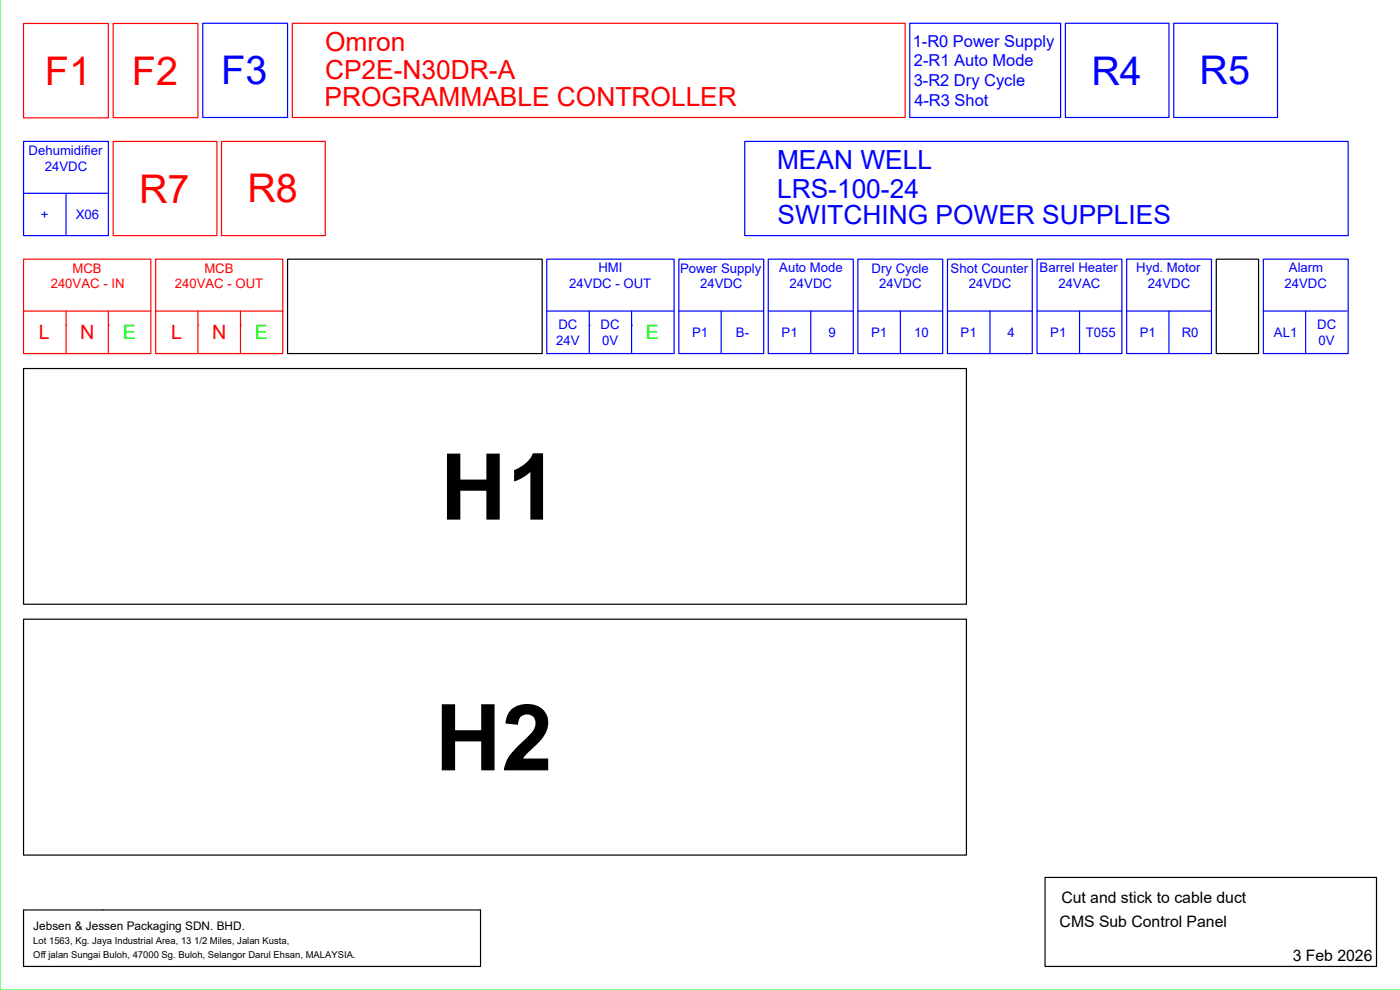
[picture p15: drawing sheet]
<svg xmlns="http://www.w3.org/2000/svg" width="297mm" height="210mm" viewBox="0 0 297 210" stroke-linecap="round" stroke-linejoin="round" font-family="sans-serif">
<defs><g id="words">
<g font-size="19.6">
<text x="93.4" y="110.2">H1</text>
<text x="92.3" y="163.4">H2</text>
</g>
<g font-size="8.4" fill="#f00">
<text x="28" y="18">F2</text>
<text x="9.5" y="18">F1</text>
<text x="29.5" y="43">R7</text>
<text x="52.5" y="43">R8</text>
</g>
<g font-size="8.4" fill="#00f">
<text x="46.9" y="17.9">F3</text>
<text x="231.5" y="17.9">R4</text>
<text x="254.5" y="17.9">R5</text>
</g>
<g font-size="5.6" fill="#f00">
<text x="69" y="10.9">Omron</text>
<text x="69" y="16.8">CP2E-N30DR-A</text>
<text x="68.8" y="22.5">PROGRAMMABLE CONTROLLER</text>
</g>
<g font-size="5.6" fill="#00f">
<text x="164.8" y="35.8">MEAN WELL</text>
<text x="164.8" y="41.9">LRS-100-24</text>
<text x="165" y="47.6">SWITCHING POWER SUPPLIES</text>
</g>
<g font-size="4.2" fill="#f00">
<text x="8.3" y="72">L</text>
<text x="17" y="72">N</text>
<text x="36.3" y="72">L</text>
<text x="45" y="72">N</text>
</g>
<g font-size="4.2" fill="#0f0">
<text x="26" y="72">E</text>
<text x="54.1" y="72">E</text>
<text x="137" y="72">E</text>
</g>
<g font-size="3.5" fill="#00f">
<text x="193.6" y="9.9">1-R0 Power Supply</text>
<text x="193.9" y="14.1">2-R1 Auto Mode</text>
<text x="193.8" y="18.3">3-R2 Dry Cycle</text>
<text x="194" y="22.5">4-R3 Shot</text>
</g>
<g font-size="3.3">
<text x="225.2" y="191.5">Cut and stick to cable duct</text>
<text x="224.8" y="196.7">CMS Sub Control Panel</text>
<text x="274.2" y="203.9">3 Feb 2026</text>
</g>
<g font-size="2.8" fill="#00f">
<text x="6.1" y="32.8">Dehumidifier</text>
<text x="9.5" y="36.2">24VDC</text>
<text x="8.7" y="46.5">+</text>
<text x="16.1" y="46.5">X06</text>
<text x="127" y="57.8">HMI</text>
<text x="144.3" y="57.8">Power Supply</text>
<text x="165.3" y="57.8">Auto Mode</text>
<text x="184.9" y="57.8">Dry Cycle</text>
<text x="201.7" y="57.8">Shot Counter</text>
<text x="220.6" y="57.8">Barrel Heater</text>
<text x="241" y="57.8">Hyd. Motor</text>
<text x="273.4" y="57.8">Alarm</text>
<text x="120.8" y="61.2">24VDC - OUT</text>
<text x="148.5" y="61.2">24VDC</text>
<text x="167.5" y="61.2">24VDC</text>
<text x="186.5" y="61.2">24VDC</text>
<text x="205.5" y="61.2">24VDC</text>
<text x="224.6" y="61.2">24VAC</text>
<text x="243.5" y="61.2">24VDC</text>
<text x="272.5" y="61.2">24VDC</text>
<text x="118.4" y="69.8">DC</text>
<text x="127.4" y="69.8">DC</text>
<text x="146.8" y="71.5">P1</text>
<text x="156.1" y="71.5">B-</text>
<text x="165.8" y="71.5">P1</text>
<text x="175.7" y="71.5">9</text>
<text x="184.8" y="71.5">P1</text>
<text x="193.9" y="71.5">10</text>
<text x="203.8" y="71.5">P1</text>
<text x="213.7" y="71.5">4</text>
<text x="222.8" y="71.5">P1</text>
<text x="230.3" y="71.5">T055</text>
<text x="241.8" y="71.5">P1</text>
<text x="250.7" y="71.5">R0</text>
<text x="270.3" y="71.5">AL1</text>
<text x="279.4" y="69.8">DC</text>
<text x="118" y="73.2">24V</text>
<text x="127.8" y="73.1">0V</text>
<text x="279.7" y="73.1">0V</text>
</g>
<g font-size="2.8" fill="#f00">
<text x="15.4" y="57.8">MCB</text>
<text x="43.3" y="57.8">MCB</text>
<text x="10.8" y="61.2">240VAC - IN</text>
<text x="37.1" y="61.2">240VAC - OUT</text>
</g>
<text font-size="2.5" x="7.1" y="197.2">Jebsen &amp; Jessen Packaging SDN. BHD.</text>
<g font-size="2">
<text x="7.1" y="203.2">Off jalan Sungai Buloh, 47000 Sg. Buloh, Selangor Darul Ehsan, MALAYSIA.</text>
<text x="7.1" y="200.2">Lot 1563, Kg. Jaya Industrial Area, 13 1/2 Miles, Jalan Kusta,</text>
</g>
</g></defs>
<path d="M61 55h54v20h-54zM258 55h9v20h-9zM5 78.2h200v50h-200zM5 131.3h200v50.1h-200zM5 193h96.9v12h-96.9zM221.7 186.1h70.3v18.9h-70.3z" fill="none" stroke="#000" stroke-width=".25"/>
<g fill="none" stroke="#00f" stroke-width=".25">
<path d="M43 4.9h18v20h-18zM193 4.9h32v20h-32zM226 4.9h22v20h-22zM249 4.9h22v20h-22zM5 30h18v20h-18zM158 30h128v20h-128zM5 41h17.8M14 41v9M116 55h27v20h-27zM144 55h18v20h-18zM163 55h18v20h-18zM182 55h18v20h-18z"/>
<path d="M201 55h18v20h-18zM220 55h18v20h-18zM239 55h18v20h-18zM268 55h18v20h-18zM116 66h27M125 66v9M134 66v9M144 66h18M153 66v9M163 66h18M172 66v9M182 66h18"/>
<path d="M191 66v9M201 66h18M210 66v9M220 66h18M229 66v9M239 66h18M248 66v9M268 66h17.8M277 66v9"/>
</g>
<path d="M14 75h.1M14 69h.1M23 75h.1M23 69h.1M42 69h.1M51 69h.1" fill="none" stroke="#f00" stroke-width=".21"/>
<g fill="none" stroke="#f00" stroke-width=".25">
<path d="M5 5h18v20h-18zM24 5h18v20h-18zM62 4.9h130v20h-130zM24 30h22v20h-22zM47 30h22v20h-22zM5 55h27v20h-27zM33 55h27v20h-27zM5 66h27M14 66v9M23 66v9M33 66h27M42 66v9"/>
<path d="M51 66v9"/>
</g>
<path d="M125 69h.1M134 69h.1" fill="none" stroke="#00f" stroke-width=".21"/>
<path d="M0 0v210h297" fill="none" stroke="#0f0" stroke-width=".21"/>
<use href="#words"/>
</svg>
